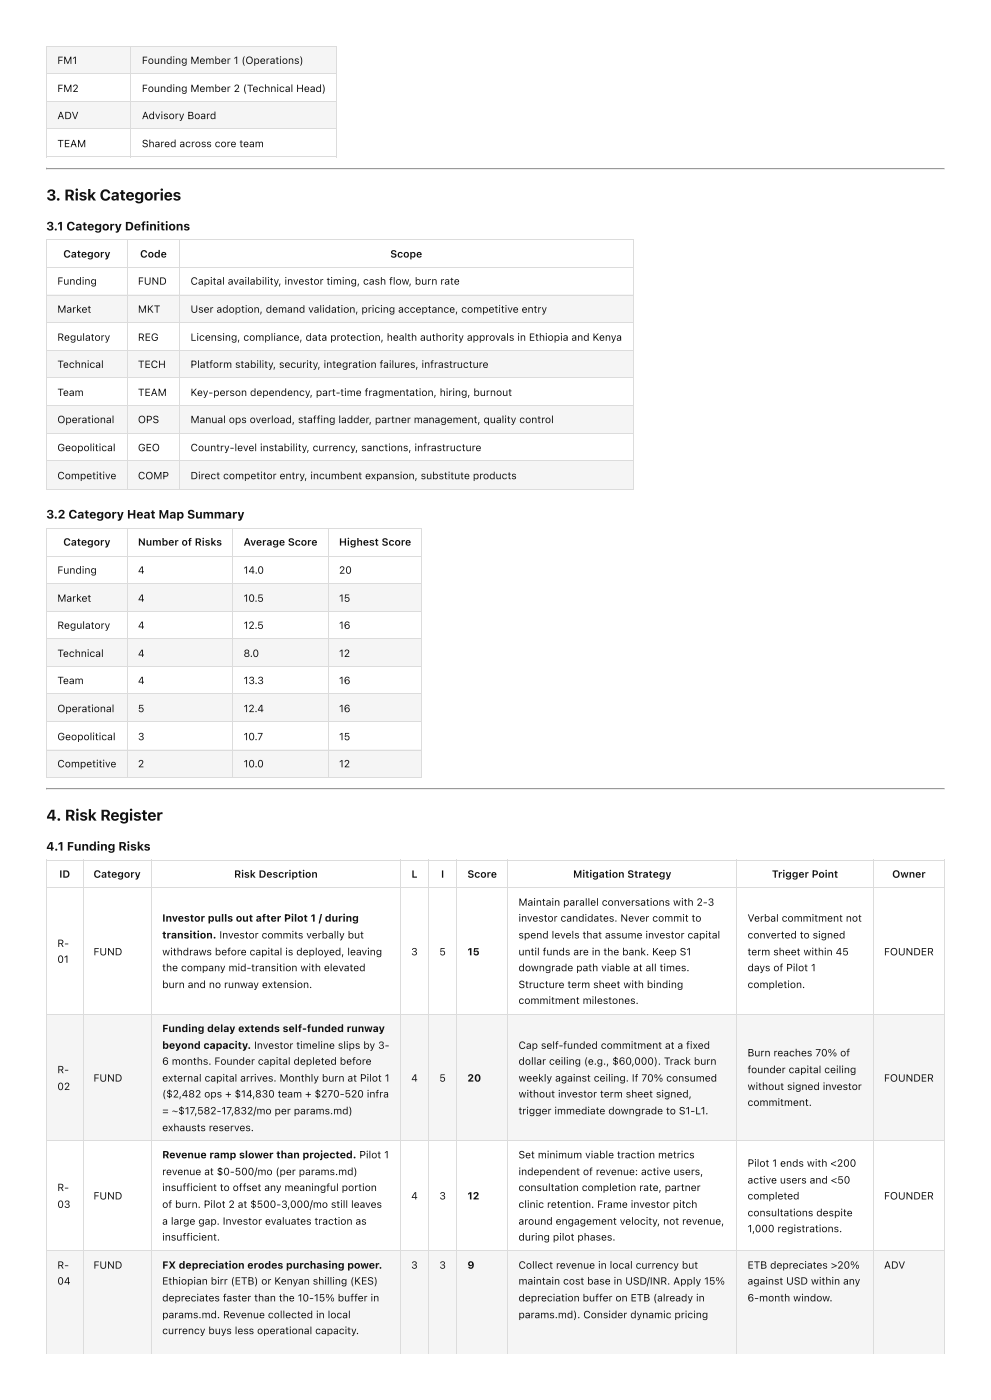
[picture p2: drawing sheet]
<svg xmlns="http://www.w3.org/2000/svg" width="210mm" height="297mm" viewBox="0 0 210 297" stroke-linecap="round" stroke-linejoin="round" font-family="sans-serif">
<defs><g id="words">
<g font-size="3.3" fill="#111">
<text x="9.8" y="42.5">3. Risk Categories</text>
<text x="9.8" y="174.1">4. Risk Register</text>
</g>
<g font-size="2.6" fill="#111">
<text x="9.8" y="48.9">3.1 Category Definitions</text>
<text x="9.8" y="110">3.2 Category Heat Map Summary</text>
<text x="9.8" y="180.4">4.1 Funding Risks</text>
</g>
<g font-size="2.2" fill="#111">
<text x="12.2" y="13.6">FM1</text>
<text x="30.1" y="13.6">Founding Member 1 (Operations)</text>
<text x="12.2" y="19.5">FM2</text>
<text x="30.1" y="19.5">Founding Member 2 (Technical Head)</text>
<text x="12.2" y="25.3">ADV</text>
<text x="30.1" y="25.3">Advisory Board</text>
<text x="12.2" y="31.2">TEAM</text>
<text x="30.1" y="31.2">Shared across core team</text>
<text x="13.4" y="54.6">Category</text>
<text x="29.7" y="54.6">Code</text>
<text x="82.8" y="54.6">Scope</text>
<text x="12.2" y="60.4">Funding</text>
<text x="29.3" y="60.4">FUND</text>
<text x="40.4" y="60.4">Capital availability, investor timing, cash flow, burn rate</text>
<text x="12.2" y="66.3">Market</text>
<text x="29.3" y="66.3">MKT</text>
<text x="40.4" y="66.3">User adoption, demand validation, pricing acceptance, competitive entry</text>
<text x="12.2" y="72.3">Regulatory</text>
<text x="29.3" y="72.3">REG</text>
<text x="40.4" y="72.3">Licensing, compliance, data protection, health authority approvals in Ethiopia and Kenya</text>
<text x="12.2" y="78.1">Technical</text>
<text x="29.3" y="78.1">TECH</text>
<text x="40.4" y="78.1">Platform stability, security, integration failures, infrastructure</text>
<text x="12.2" y="84">Team</text>
<text x="12.2" y="89.8">Operational</text>
<text x="29.3" y="84">TEAM</text>
<text x="29.3" y="89.8">OPS</text>
<text x="40.4" y="84">Key-person dependency, part-time fragmentation, hiring, burnout</text>
<text x="40.4" y="89.8">Manual ops overload, staffing ladder, partner management, quality control</text>
<text x="12.2" y="95.7">Geopolitical</text>
<text x="29.3" y="95.7">GEO</text>
<text x="40.4" y="95.7">Country-level instability, currency, sanctions, infrastructure</text>
<text x="12.2" y="101.7">Competitive</text>
<text x="29.3" y="101.7">COMP</text>
<text x="40.4" y="101.7">Direct competitor entry, incumbent expansion, substitute products</text>
<text x="13.4" y="115.8">Category</text>
<text x="29.3" y="115.8">Number of Risks</text>
<text x="51.7" y="115.8">Average Score</text>
<text x="71.9" y="115.8">Highest Score</text>
<text x="12.2" y="121.7">Funding</text>
<text x="29.3" y="121.7">4</text>
<text x="51.7" y="121.7">14.0</text>
<text x="71.9" y="121.7">20</text>
<text x="12.2" y="127.7">Market</text>
<text x="29.3" y="127.7">4</text>
<text x="51.7" y="127.7">10.5</text>
<text x="71.9" y="127.7">15</text>
<text x="12.2" y="133.4">Regulatory</text>
<text x="29.3" y="133.4">4</text>
<text x="51.7" y="133.4">12.5</text>
<text x="71.9" y="133.4">16</text>
<text x="12.2" y="139.4">Technical</text>
<text x="29.3" y="139.4">4</text>
<text x="51.7" y="139.4">8.0</text>
<text x="71.9" y="139.4">12</text>
<text x="12.2" y="145.1">Team</text>
<text x="29.3" y="145.1">4</text>
<text x="51.7" y="145.1">13.3</text>
<text x="71.9" y="145.1">16</text>
<text x="12.2" y="151.1">Operational</text>
<text x="29.3" y="151.1">5</text>
<text x="51.7" y="151.1">12.4</text>
<text x="71.9" y="151.1">16</text>
<text x="12.2" y="157">Geopolitical</text>
<text x="29.3" y="157">3</text>
<text x="51.7" y="157">10.7</text>
<text x="71.9" y="157">15</text>
<text x="12.2" y="162.8">Competitive</text>
<text x="29.3" y="162.8">2</text>
<text x="51.7" y="162.8">10.0</text>
<text x="71.9" y="162.8">12</text>
<text x="12.6" y="186.2">ID</text>
<text x="19.8" y="186.2">Category</text>
<text x="49.7" y="186.2">Risk Description</text>
<text x="87.3" y="186.2">L</text>
<text x="93.6" y="186.2">I</text>
<text x="99.2" y="186.2">Score</text>
<text x="121.6" y="186.2">Mitigation Strategy</text>
<text x="163.8" y="186.2">Trigger Point</text>
<text x="189.3" y="186.2">Owner</text>
<text x="34.4" y="195.5">Investor pulls out after Pilot 1 / during</text>
<text x="110" y="192.2">Maintain parallel conversations with 2-3</text>
<text x="110" y="195.5">investor candidates. Never commit to</text>
<text x="158.6" y="195.5">Verbal commitment not</text>
<text x="12.2" y="200.9">R-</text>
<text x="19.8" y="202.7">FUND</text>
<text x="34.4" y="199.1">transition. Investor commits verbally but</text>
<text x="34.4" y="202.7">withdraws before capital is deployed, leaving</text>
<text x="87.2" y="202.7">3</text>
<text x="93.2" y="202.7">5</text>
<text x="99.2" y="202.7">15</text>
<text x="110" y="199.1">spend levels that assume investor capital</text>
<text x="110" y="202.7">until funds are in the bank. Keep S1</text>
<text x="158.6" y="199.1">converted to signed</text>
<text x="158.6" y="202.7">term sheet within 45</text>
<text x="187.5" y="202.7">FOUNDER</text>
<text x="12.2" y="204.3">01</text>
<text x="34.4" y="206">the company mid-transition with elevated</text>
<text x="34.4" y="209.6">burn and no runway extension.</text>
<text x="110" y="206">downgrade path viable at all times.</text>
<text x="110" y="209.6">Structure term sheet with binding</text>
<text x="158.6" y="206">days of Pilot 1</text>
<text x="158.6" y="209.6">completion.</text>
<text x="110" y="213">commitment milestones.</text>
<text x="34.4" y="218.9">Funding delay extends self-funded runway</text>
<text x="12.2" y="227.7">R-</text>
<text x="34.4" y="222.5">beyond capacity. Investor timeline slips by 3-</text>
<text x="34.4" y="225.9">6 months. Founder capital depleted before</text>
<text x="110" y="222.5">Cap self-funded commitment at a fixed</text>
<text x="110" y="225.9">dollar ceiling (e.g., $60,000). Track burn</text>
<text x="158.6" y="224.1">Burn reaches 70% of</text>
<text x="158.6" y="227.7">founder capital ceiling</text>
<text x="12.2" y="231.2">02</text>
<text x="19.8" y="229.5">FUND</text>
<text x="34.4" y="229.5">external capital arrives. Monthly burn at Pilot 1</text>
<text x="34.4" y="232.8">($2,482 ops + $14,830 team + $270-520 infra</text>
<text x="87.2" y="229.5">4</text>
<text x="93.2" y="229.5">5</text>
<text x="99.2" y="229.5">20</text>
<text x="110" y="229.5">weekly against ceiling. If 70% consumed</text>
<text x="110" y="232.8">without investor term sheet signed,</text>
<text x="158.6" y="231.2">without signed investor</text>
<text x="187.5" y="229.5">FOUNDER</text>
<text x="34.4" y="236.4">= ~$17,582-17,832/mo per params.md)</text>
<text x="34.4" y="240">exhausts reserves.</text>
<text x="110" y="236.4">trigger immediate downgrade to S1-L1.</text>
<text x="158.6" y="234.6">commitment.</text>
<text x="34.4" y="245.7">Revenue ramp slower than projected. Pilot 1</text>
<text x="110" y="245.7">Set minimum viable traction metrics</text>
<text x="34.4" y="249.3">revenue at $0-500/mo (per params.md)</text>
<text x="110" y="249.3">independent of revenue: active users,</text>
<text x="158.6" y="247.5">Pilot 1 ends with &lt;200</text>
<text x="158.6" y="251.1">active users and &lt;50</text>
<text x="12.2" y="252.7">R-</text>
<text x="12.2" y="256.2">03</text>
<text x="19.8" y="254.5">FUND</text>
<text x="34.4" y="252.7">insufficient to offset any meaningful portion</text>
<text x="34.4" y="256.2">of burn. Pilot 2 at $500-3,000/mo still leaves</text>
<text x="87.2" y="254.5">4</text>
<text x="93.2" y="254.5">3</text>
<text x="99.2" y="254.5">12</text>
<text x="110" y="252.7">consultation completion rate, partner</text>
<text x="110" y="256.2">clinic retention. Frame investor pitch</text>
<text x="158.6" y="254.5">completed</text>
<text x="187.5" y="254.5">FOUNDER</text>
<text x="34.4" y="259.8">a large gap. Investor evaluates traction as</text>
<text x="34.4" y="263.2">insufficient.</text>
<text x="110" y="259.8">around engagement velocity, not revenue,</text>
<text x="110" y="263.2">during pilot phases.</text>
<text x="158.6" y="258">consultations despite</text>
<text x="158.6" y="261.4">1,000 registrations.</text>
<text x="12.2" y="269.1">R-</text>
<text x="19.8" y="269.1">FUND</text>
<text x="34.4" y="269.1">FX depreciation erodes purchasing power.</text>
<text x="87.2" y="269.1">3</text>
<text x="93.2" y="269.1">3</text>
<text x="99.2" y="269.1">9</text>
<text x="110" y="269.1">Collect revenue in local currency but</text>
<text x="158.6" y="269.1">ETB depreciates &gt;20%</text>
<text x="187.5" y="269.1">ADV</text>
<text x="12.2" y="272.5">04</text>
<text x="34.4" y="272.5">Ethiopian birr (ETB) or Kenyan shilling (KES)</text>
<text x="110" y="272.5">maintain cost base in USD/INR. Apply 15%</text>
<text x="158.6" y="272.5">against USD within any</text>
<text x="34.4" y="276.1">depreciates faster than the 10-15% buffer in</text>
<text x="34.4" y="279.7">params.md. Revenue collected in local</text>
<text x="110" y="276.1">depreciation buffer on ETB (already in</text>
<text x="110" y="279.7">params.md). Consider dynamic pricing</text>
<text x="158.6" y="276.1">6-month window.</text>
<text x="34.4" y="283">currency buys less operational capacity.</text>
</g>
</g></defs>
<g fill="#f5f5f5">
<path d="M10 9.8h17.8v5.9h-17.8z"/>
<path d="M27.8 9.8h43.7v5.9h-43.7z"/>
</g>
<g fill="#fff">
<path d="M10 15.7h17.8v5.8h-17.8z"/>
<path d="M27.8 15.7h43.7v5.8h-43.7z"/>
</g>
<g fill="#f5f5f5">
<path d="M10 21.5h17.8v6h-17.8z"/>
<path d="M27.8 21.5h43.7v6h-43.7z"/>
</g>
<g fill="#fff">
<path d="M10 27.5h17.8v5.7h-17.8z"/>
<path d="M27.8 27.5h43.7v5.7h-43.7z"/>
</g>
<path d="M9.8 9.9h61.7M9.8 15.6h61.7M9.9 9.8v23.6M27.7 9.8v23.6M71.4 9.8v23.6M9.8 21.6h61.7M9.8 27.4h61.7M9.8 33.3h61.7" fill="none" stroke="#dcdcdc" stroke-width=".21"/>
<path d="M9.8 35.7h190.5" fill="none" stroke="#9a9a9a" stroke-width=".21"/>
<path d="M9.8 35.9h190.5" fill="none" stroke="#eee" stroke-width=".21"/>
<path d="M200.3 35.6v.4z" fill="#eee"/>
<path d="M9.8 35.6h.2l-.2 .4z" fill="#9a9a9a"/>
<g fill="#fff">
<path d="M10 50.9h17.1v5.7h-17.1z"/>
<path d="M27.1 50.9h11.1v5.7h-11.1z"/>
<path d="M38.2 50.9h96v5.7h-96z"/>
<path d="M10 56.6h17.1v6h-17.1z"/>
<path d="M27.1 56.6h11.1v6h-11.1z"/>
<path d="M38.2 56.6h96v6h-96z"/>
</g>
<g fill="#f5f5f5">
<path d="M10 62.6h17.1v5.9h-17.1z"/>
<path d="M27.1 62.6h11.1v5.9h-11.1z"/>
<path d="M38.2 62.6h96v5.9h-96z"/>
</g>
<g fill="#fff">
<path d="M10 68.5h17.1v5.8h-17.1z"/>
<path d="M27.1 68.5h11.1v5.8h-11.1z"/>
<path d="M38.2 68.5h96v5.8h-96z"/>
</g>
<g fill="#f5f5f5">
<path d="M10 74.3h17.1v5.9h-17.1z"/>
<path d="M27.1 74.3h11.1v5.9h-11.1z"/>
<path d="M38.2 74.3h96v5.9h-96z"/>
</g>
<g fill="#fff">
<path d="M10 80.2h17.1v5.8h-17.1z"/>
<path d="M27.1 80.2h11.1v5.8h-11.1z"/>
<path d="M38.2 80.2h96v5.8h-96z"/>
</g>
<g fill="#f5f5f5">
<path d="M10 86h17.1v5.9h-17.1z"/>
<path d="M27.1 86h11.1v5.9h-11.1z"/>
<path d="M38.2 86h96v5.9h-96z"/>
</g>
<g fill="#fff">
<path d="M10 91.9h17.1v6h-17.1z"/>
<path d="M27.1 91.9h11.1v6h-11.1z"/>
<path d="M38.2 91.9h96v6h-96z"/>
</g>
<g fill="#f5f5f5">
<path d="M10 97.9h17.1v5.8h-17.1z"/>
<path d="M27.1 97.9h11.1v5.8h-11.1z"/>
<path d="M38.2 97.9h96v5.8h-96z"/>
</g>
<g fill="none" stroke="#dcdcdc" stroke-width=".21">
<path d="M9.8 50.8h124.6M9.8 56.7h124.6M9.9 50.7v53.1M27 50.7v53.1M38.1 50.7v53.1M134.3 50.7v53.1M9.8 62.7h124.6M9.8 68.4h124.6M9.8 74.4h124.6M9.8 80.1h124.6M9.8 86.1h124.6M9.8 92h124.6"/>
<path d="M9.8 97.8h124.6M9.8 103.7h124.6"/>
</g>
<g fill="#fff">
<path d="M10 112h17.1v5.9h-17.1z"/>
<path d="M27.1 112h22.4v5.9h-22.4z"/>
<path d="M49.5 112h20.2v5.9h-20.2z"/>
<path d="M69.7 112h19.9v5.9h-19.9z"/>
<path d="M10 117.9h17.1v6h-17.1z"/>
<path d="M27.1 117.9h22.4v6h-22.4z"/>
<path d="M49.5 117.9h20.2v6h-20.2z"/>
<path d="M69.7 117.9h19.9v6h-19.9z"/>
</g>
<g fill="#f5f5f5">
<path d="M10 123.9h17.1v5.7h-17.1z"/>
<path d="M27.1 123.9h22.4v5.7h-22.4z"/>
<path d="M49.5 123.9h20.2v5.7h-20.2z"/>
<path d="M69.7 123.9h19.9v5.7h-19.9z"/>
</g>
<g fill="#fff">
<path d="M10 129.6h17.1v6h-17.1z"/>
<path d="M27.1 129.6h22.4v6h-22.4z"/>
<path d="M49.5 129.6h20.2v6h-20.2z"/>
<path d="M69.7 129.6h19.9v6h-19.9z"/>
</g>
<g fill="#f5f5f5">
<path d="M10 135.6h17.1v5.8h-17.1z"/>
<path d="M27.1 135.6h22.4v5.8h-22.4z"/>
<path d="M49.5 135.6h20.2v5.8h-20.2z"/>
<path d="M69.7 135.6h19.9v5.8h-19.9z"/>
</g>
<g fill="#fff">
<path d="M10 141.4h17.1v5.9h-17.1z"/>
<path d="M27.1 141.4h22.4v5.9h-22.4z"/>
<path d="M49.5 141.4h20.2v5.9h-20.2z"/>
<path d="M69.7 141.4h19.9v5.9h-19.9z"/>
</g>
<g fill="#f5f5f5">
<path d="M10 147.3h17.1v6h-17.1z"/>
<path d="M27.1 147.3h22.4v6h-22.4z"/>
<path d="M49.5 147.3h20.2v6h-20.2z"/>
<path d="M69.7 147.3h19.9v6h-19.9z"/>
</g>
<g fill="#fff">
<path d="M10 153.3h17.1v5.7h-17.1z"/>
<path d="M27.1 153.3h22.4v5.7h-22.4z"/>
<path d="M49.5 153.3h20.2v5.7h-20.2z"/>
<path d="M69.7 153.3h19.9v5.7h-19.9z"/>
</g>
<g fill="#f5f5f5">
<path d="M10 159h17.1v6h-17.1z"/>
<path d="M27.1 159h22.4v6h-22.4z"/>
<path d="M49.5 159h20.2v6h-20.2z"/>
<path d="M69.7 159h19.9v6h-19.9z"/>
</g>
<g fill="none" stroke="#dcdcdc" stroke-width=".21">
<path d="M9.8 112.1h79.8M9.8 118h79.8M9.9 112v53M27 112v53M49.4 112v53M69.6 112v53M89.5 112v53M9.8 123.8h79.8M9.8 129.7h79.8M9.8 135.5h79.8M9.8 141.5h79.8M9.8 147.2h79.8"/>
<path d="M9.8 153.2h79.8M9.8 159.1h79.8M9.8 164.9h79.8"/>
</g>
<path d="M9.8 167.2h190.5" fill="none" stroke="#9a9a9a" stroke-width=".21"/>
<path d="M9.8 167.4h190.5" fill="none" stroke="#eee" stroke-width=".21"/>
<path d="M200.3 167.2v.3z" fill="#eee"/>
<path d="M9.8 167.2h.2l-.2 .3z" fill="#9a9a9a"/>
<g fill="#fff">
<path d="M10 182.4h7.5v6h-7.5z"/>
<path d="M17.5 182.4h14.7v6h-14.7z"/>
<path d="M32.2 182.4h52.8v6h-52.8z"/>
<path d="M85 182.4h6v6h-6z"/>
<path d="M91 182.4h5.9v6h-5.9z"/>
<path d="M96.9 182.4h10.7v6h-10.7z"/>
<path d="M107.6 182.4h48.6v6h-48.6z"/>
<path d="M156.2 182.4h29v6h-29z"/>
<path d="M185.2 182.4h15.1v6h-15.1z"/>
<path d="M10 188.4h7.5v26.8h-7.5z"/>
<path d="M17.5 188.4h14.7v26.8h-14.7z"/>
<path d="M32.2 188.4h52.8v26.8h-52.8z"/>
<path d="M85 188.4h6v26.8h-6z"/>
<path d="M91 188.4h5.9v26.8h-5.9z"/>
<path d="M96.9 188.4h10.7v26.8h-10.7z"/>
<path d="M107.6 188.4h48.6v26.8h-48.6z"/>
<path d="M156.2 188.4h29v26.8h-29z"/>
<path d="M185.2 188.4h15.1v26.8h-15.1z"/>
</g>
<g fill="#f5f5f5">
<path d="M10 215.2h7.5v26.8h-7.5z"/>
<path d="M17.5 215.2h14.7v26.8h-14.7z"/>
<path d="M32.2 215.2h52.8v26.8h-52.8z"/>
<path d="M85 215.2h6v26.8h-6z"/>
<path d="M91 215.2h5.9v26.8h-5.9z"/>
<path d="M96.9 215.2h10.7v26.8h-10.7z"/>
<path d="M107.6 215.2h48.6v26.8h-48.6z"/>
<path d="M156.2 215.2h29v26.8h-29z"/>
<path d="M185.2 215.2h15.1v26.8h-15.1z"/>
</g>
<g fill="#fff">
<path d="M10 242h7.5v23.4h-7.5z"/>
<path d="M17.5 242h14.7v23.4h-14.7z"/>
<path d="M32.2 242h52.8v23.4h-52.8z"/>
<path d="M85 242h6v23.4h-6z"/>
<path d="M91 242h5.9v23.4h-5.9z"/>
<path d="M96.9 242h10.7v23.4h-10.7z"/>
<path d="M107.6 242h48.6v23.4h-48.6z"/>
<path d="M156.2 242h29v23.4h-29z"/>
<path d="M185.2 242h15.1v23.4h-15.1z"/>
</g>
<g fill="#f5f5f5">
<path d="M10 265.4h7.5v21.7h-7.5z"/>
<path d="M17.5 265.4h14.7v21.7h-14.7z"/>
<path d="M32.2 265.4h52.8v21.7h-52.8z"/>
<path d="M85 265.4h6v21.7h-6z"/>
<path d="M91 265.4h5.9v21.7h-5.9z"/>
<path d="M96.9 265.4h10.7v21.7h-10.7z"/>
<path d="M107.6 265.4h48.6v21.7h-48.6z"/>
<path d="M156.2 265.4h29v21.7h-29z"/>
<path d="M185.2 265.4h15.1v21.7h-15.1z"/>
</g>
<g fill="none" stroke="#dcdcdc" stroke-width=".21">
<path d="M9.8 182.5h190.5M9.8 188.3h190.5M9.9 182.4v104.7M17.6 182.4v104.7M32.1 182.4v104.7M84.9 182.4v104.7M90.9 182.4v104.7M96.8 182.4v104.7M107.7 182.4v104.7M156.3 182.4v104.7M185.3 182.4v104.7M200.3 182.4v104.7"/>
<path d="M9.8 215.3h190.5M9.8 242.1h190.5M9.8 265.3h190.5"/>
</g>
<use href="#words"/>
</svg>
